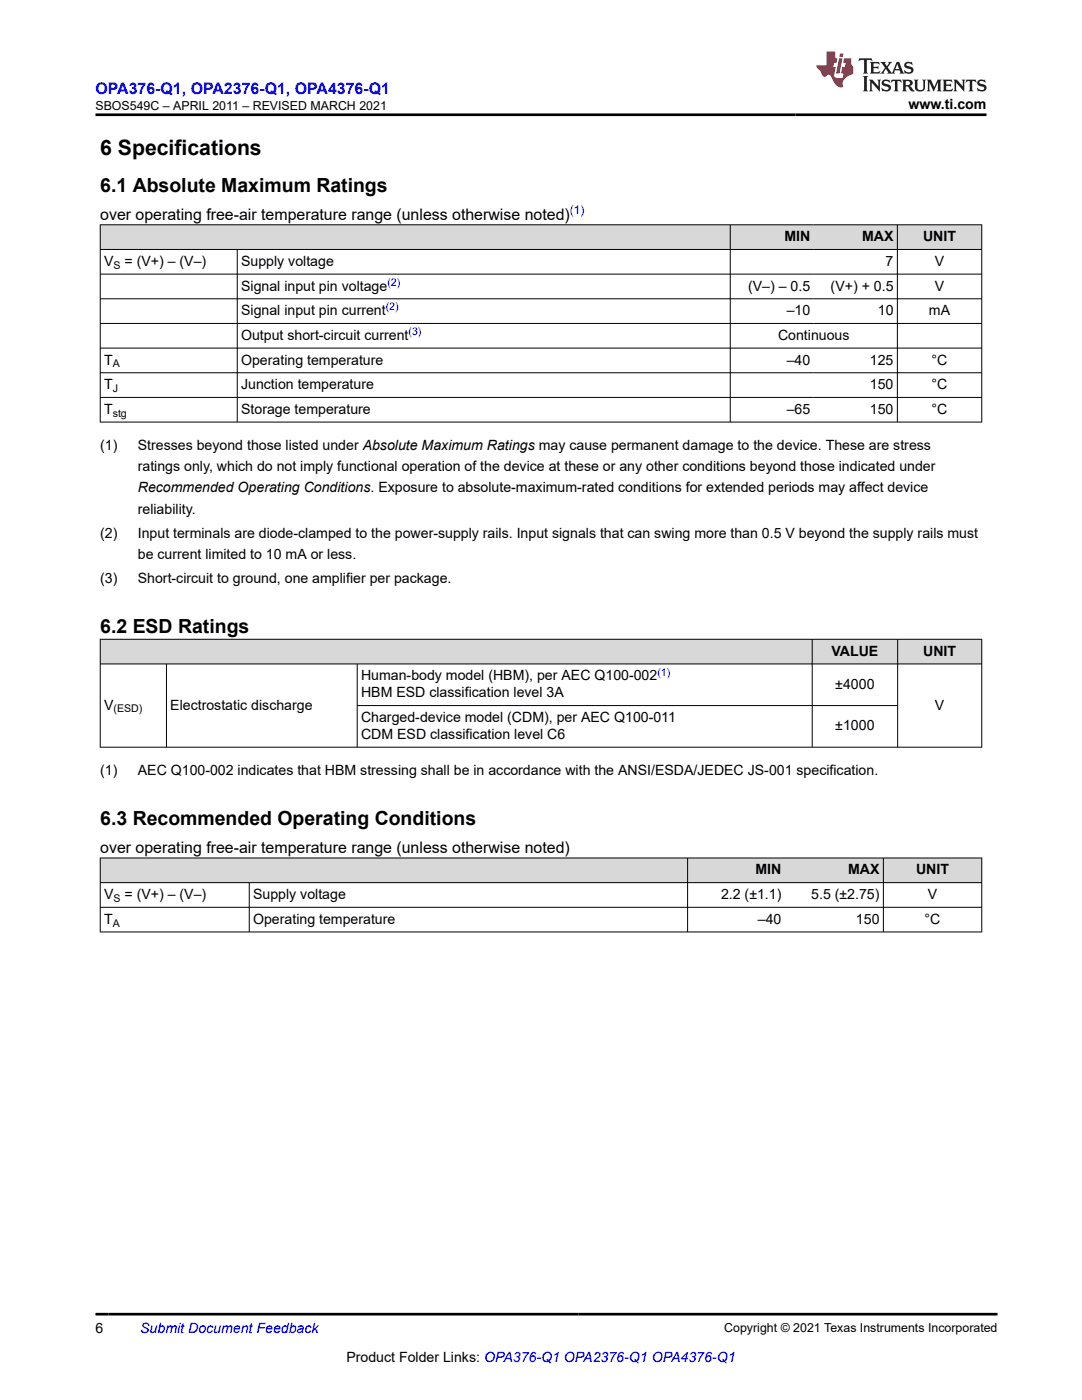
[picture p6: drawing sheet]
<svg xmlns="http://www.w3.org/2000/svg" width="216mm" height="279mm" viewBox="0 0 216 279" stroke-linecap="round" stroke-linejoin="round" font-family="sans-serif">
<defs><g id="words">
<text font-size="4.2" x="20" y="30.9">6 Specifications</text>
<g font-size="3.9">
<text x="20" y="38.4">6.1 Absolute Maximum Ratings</text>
<text x="20" y="126.3">6.2 ESD Ratings</text>
<text x="20" y="164.7">6.3 Recommended Operating Conditions</text>
</g>
<text font-size="3.2" fill="#00f" x="19.1" y="18.7">OPA376-Q1, OPA2376-Q1, OPA4376-Q1</text>
<g font-size="3.2">
<text x="20" y="43.8">over operating free-air temperature range (unless otherwise noted)</text>
<text x="20" y="170.2">over operating free-air temperature range (unless otherwise noted)</text>
</g>
<g font-size="2.8">
<text x="181.3" y="21.8">www.ti.com</text>
<text x="20.8" y="53.1">V</text>
<text x="24.8" y="53.1">= (V+) – (V–)</text>
<text x="48.1" y="53.1">Supply voltage</text>
<text x="156.5" y="48.1">MIN</text>
<text x="172" y="48.1">MAX</text>
<text x="176.7" y="53.1">7</text>
<text x="184.2" y="48.1">UNIT</text>
<text x="186.5" y="53.1">V</text>
<text x="48.1" y="58">Signal input pin voltage</text>
<text x="149.3" y="58">(V–) – 0.5</text>
<text x="165.7" y="58">(V+) + 0.5</text>
<text x="186.5" y="58">V</text>
<text x="48.1" y="62.9">Signal input pin current</text>
<text x="157" y="62.9">–10</text>
<text x="175.2" y="62.9">10</text>
<text x="185.4" y="62.9">mA</text>
<text x="48.1" y="67.8">Output short-circuit current</text>
<text x="155.2" y="67.8">Continuous</text>
<text x="20.8" y="72.7">T</text>
<text x="20.8" y="77.7">T</text>
<text x="48.1" y="72.7">Operating temperature</text>
<text x="48.1" y="77.7">Junction temperature</text>
<text x="157" y="72.7">–40</text>
<text x="173.6" y="72.7">125</text>
<text x="173.6" y="77.7">150</text>
<text x="185.9" y="72.7">°C</text>
<text x="185.9" y="77.7">°C</text>
<text x="20.8" y="82.6">T</text>
<text x="48.1" y="82.6">Storage temperature</text>
<text x="157" y="82.6">–65</text>
<text x="173.6" y="82.6">150</text>
<text x="185.9" y="82.6">°C</text>
<text x="20" y="89.8">(1)</text>
<text x="27.5" y="89.8">Stresses beyond those listed under Absolute Maximum Ratings may cause permanent damage to the device. These are stress</text>
<text x="27.5" y="94">ratings only, which do not imply functional operation of the device at these or any other conditions beyond those indicated under</text>
<text x="27.5" y="98.3">Recommended Operating Conditions. Exposure to absolute-maximum-rated conditions for extended periods may affect device</text>
<text x="20" y="107.3">(2)</text>
<text x="27.5" y="102.5">reliability.</text>
<text x="27.5" y="107.3">Input terminals are diode-clamped to the power-supply rails. Input signals that can swing more than 0.5 V beyond the supply rails must</text>
<text x="27.5" y="111.5">be current limited to 10 mA or less.</text>
<text x="20" y="116.3">(3)</text>
<text x="27.5" y="116.3">Short-circuit to ground, one amplifier per package.</text>
<text x="165.9" y="130.9">VALUE</text>
<text x="184.2" y="130.9">UNIT</text>
<text x="72" y="135.8">Human-body model (HBM), per AEC Q100-002</text>
<text x="166.7" y="137.5">±4000</text>
<text x="20.8" y="141.6">V</text>
<text x="34" y="141.6">Electrostatic discharge</text>
<text x="72" y="139.2">HBM ESD classification level 3A</text>
<text x="186.6" y="141.6">V</text>
<text x="72" y="147.5">CDM ESD classification level C6</text>
<text x="72" y="144.1">Charged-device model (CDM), per AEC Q100-011</text>
<text x="166.7" y="145.8">±1000</text>
<text x="20" y="154.7">(1)</text>
<text x="27.5" y="154.7">AEC Q100-002 indicates that HBM stressing shall be in accordance with the ANSI/ESDA/JEDEC JS-001 specification.</text>
<text x="20.8" y="179.4">V</text>
<text x="24.8" y="179.4">= (V+) – (V–)</text>
<text x="50.5" y="179.4">Supply voltage</text>
<text x="143.9" y="179.4">2.2 (±1.1)</text>
<text x="150.8" y="174.5">MIN</text>
<text x="161.9" y="179.4">5.5 (±2.75)</text>
<text x="169.2" y="174.5">MAX</text>
<text x="182.8" y="174.5">UNIT</text>
<text x="185.1" y="179.4">V</text>
<text x="20.8" y="184.3">T</text>
<text x="50.5" y="184.3">Operating temperature</text>
<text x="151.2" y="184.3">–40</text>
<text x="170.8" y="184.3">150</text>
<text x="184.5" y="184.3">°C</text>
<text x="19" y="266.1">6</text>
<text x="69.1" y="271.7">Product Folder Links: OPA376-Q1 OPA2376-Q1 OPA4376-Q1</text>
</g>
<text font-size="2.8" fill="#00f" x="28" y="266.1">Submit Document Feedback</text>
<g font-size="2.5">
<text x="19.1" y="21.9">SBOS549C – APRIL 2011 – REVISED MARCH 2021</text>
<text x="144.5" y="265.8">Copyright © 2021 Texas Instruments Incorporated</text>
</g>
<text font-size="2.4" fill="#00f" x="113.7" y="42.8">(1)</text>
<g font-size="2.1">
<text x="22.6" y="53.6">S</text>
<text x="22.5" y="73.3">A</text>
<text x="22.5" y="78.2">J</text>
<text x="22.5" y="83.2">stg</text>
<text x="22.6" y="142.2">(ESD)</text>
<text x="22.7" y="180">S</text>
<text x="22.5" y="184.9">A</text>
</g>
<g font-size="2.1" fill="#00f">
<text x="77.3" y="57">(2)</text>
<text x="77" y="62">(2)</text>
<text x="81.5" y="66.9">(3)</text>
<text x="131.2" y="134.8">(1)</text>
</g>
</g></defs>
<g fill="#d8d8d8">
<path d="M20 44.9h175.9v4.9h-175.9z" fill-rule="evenodd"/>
<path d="M20.1 44.9h125.6v4.8h-125.6z" fill-rule="evenodd"/>
<path d="M145.8 44.9h16.6v4.8h-16.6z" fill-rule="evenodd"/>
<path d="M162.4 44.9h16.6v4.8h-16.6z" fill-rule="evenodd"/>
<path d="M179.1 44.9h16.7v4.8h-16.7z" fill-rule="evenodd"/>
</g>
<g fill="none" stroke="#000" stroke-width=".2">
<path d="M19.9 44.9h176.1M19.9 49.8h176.1M19.9 54.7h176.1M19.9 59.6h176.1M20 44.8v39.5M47.3 49.8v34.5M145.7 44.8v39.5M179.1 44.8v39.5M195.9 44.8v39.5M19.9 64.5h176.1M19.9 69.5h176.1M19.9 74.4h176.1"/>
<path d="M19.9 79.3h176.1M19.9 84.2h176.1"/>
</g>
<g fill="#d8d8d8">
<path d="M20 127.6h175.9v4.9h-175.9z" fill-rule="evenodd"/>
<path d="M20.1 127.6h141.9v4.8h-141.9z" fill-rule="evenodd"/>
<path d="M162.1 127.6h17v4.8h-17z" fill-rule="evenodd"/>
<path d="M179.2 127.6h16.6v4.8h-16.6z" fill-rule="evenodd"/>
</g>
<path d="M19.9 127.6h176.1M19.9 132.5h176.1M20 127.5v21.7M33.2 132.5v16.7M71.3 132.5v16.7M162.1 127.5v21.7M179.1 127.5v21.7M195.9 127.5v21.7M19.9 149.1h176.1M71.3 140.8h107.9" fill="none" stroke="#000" stroke-width=".2"/>
<g fill="#d8d8d8">
<path d="M20 171.2h175.9v5h-175.9z" fill-rule="evenodd"/>
<path d="M20.1 171.3h117v4.8h-117z" fill-rule="evenodd"/>
<path d="M137.3 171.3h19.3v4.8h-19.3z" fill-rule="evenodd"/>
<path d="M156.6 171.3h19.6v4.8h-19.6z" fill-rule="evenodd"/>
<path d="M176.3 171.3h19.5v4.8h-19.5z" fill-rule="evenodd"/>
</g>
<path d="M19.9 171.2h176.1M19.9 176.2h176.1M20 171.2v14.9M49.7 176.2v9.9M137.2 171.2v14.9M176.3 171.2v14.9M195.9 171.2v14.9M19.9 181.1h176.1M19.9 186h176.1" fill="none" stroke="#000" stroke-width=".2"/>
<path d="M171.5 11.6l-.2 .6 .5-.2h.6v.1v2.2l-.2 .4h1l-.2-.4v-2.2v-.1h.5l.6 .2-.2-.6zM173.6 12.4l.2 .3v1.6l-.2 .4h1.9l.1-.6a1.08 1.08 0 0 1-1.3 .2v-.7h.6l.4 .2v-.7l-.4 .2h-.6v-.5l.2-.2a1 1 0 0 1 1 .3l-.1-.5zM175.7 12.4l.9 1.1-1 1.2h.9l-.2-.2 .5-.8 .4 .8-.2 .2h1.6l-.2-.2 .2-.5h.9l.1 .5-.1 .2h.9l-.2-.4-.8-1.9h-.5l-.9 2.1-.9-1.1 .9-1h-.8l.2 .2-.4 .6-.4-.6 .2-.2zM179 12.8l.4 1h-.7zM180.7 12.5a.65 .65 0 0 0-.2 .7 .65 .65 0 0 0 .6 .5l.6 .1 .1 .3a.79 .79 0 0 1-.7 .4 .79 .79 0 0 1-.7-.5l.1 .7 .2-.1a.93 .93 0 0 0 1.1 0 .93 .93 0 0 0 .4-.9 1.46 1.46 0 0 0-1.2-.6l-.1-.3a1.09 1.09 0 0 1 1.2 .2l-.2-.6-.1 .1-.5-.2zM172.2 15.2l.2 .4v2.2l-.2 .4h1l-.2-.4v-2.2l.2-.4zM173.4 15.9l.2 .4v1.5l-.2 .4h.8l-.3-.4 .1-1.3 1.6 1.8v-2l.2-.4h-.7l.1 .2 .1 1.1-1.2-1.3zM176.2 16a.65 .65 0 0 0-.2 .8 .65 .65 0 0 0 .6 .4l.6 .2 .1 .2a.79 .79 0 0 1-.7 .4 .79 .79 0 0 1-.7-.5l.1 .7 .2-.1a.93 .93 0 0 0 1.1 .1 .93 .93 0 0 0 .4-1 1.46 1.46 0 0 0-1.2-.5l-.1-.4a1.09 1.09 0 0 1 1.2 .2l-.1-.6-.2 .1-.5-.1zM177.9 15.9l-.1 .6a.63 .63 0 0 1 .8-.3v1.6l-.3 .4h1l-.2-.4v-1.6a.66 .66 0 0 1 .8 .3l-.1-.6zM180 15.9l.2 .4v1.5l-.2 .4h1l-.2-.2-.1-.7h.5l.1 .2a.79 .79 0 0 0 1.2 .6l-1-.9a.61 .61 0 0 0 .6-.6 .61 .61 0 0 0-.5-.7zM180.8 16.2h.1a.47 .47 0 0 1 .5 .1 .47 .47 0 0 1 .1 .5l-.1 .1-.7 .1zM182.3 15.9l.2 .2a2.27 2.27 0 0 0 .4 2 1.04 1.04 0 0 0 1.7-.7v-1.3l.2-.2h-.8l.2 .4v1.1a.6 .6 0 0 1-.6 .6 .6 .6 0 0 1-.6-.6v-1.1l.3-.4zM184.9 15.9l.2 .4v1.5l-.2 .4h.8l-.3-.4v-1.4l.9 1.9 .9-1.9v1.4l-.3 .4h1l-.2-.4v-1.5l.2-.4h-.8l-.7 1.5-.6-1.5zM188.1 15.9l.2 .4v1.5l-.2 .4h1.9l.1-.6a1.09 1.09 0 0 1-1.3 .2v-.7h.6l.4 .2v-.6l-.4 .2h-.6v-.6l.2-.1a1.01 1.01 0 0 1 1 .3l-.1-.6zM190.2 15.9l.3 .4v1.5l-.3 .4h.8l-.2-.4v-1.3l1.6 1.8v-2l.2-.4h-.7l.2 .2v1.1l-1.2-1.3zM192.8 15.9l-.1 .6a.63 .63 0 0 1 .8-.3v1.6l-.3 .4h1l-.2-.4v-1.6a.66 .66 0 0 1 .8 .3l-.1-.6zM195.2 16a.65 .65 0 0 0-.2 .8 .65 .65 0 0 0 .6 .4l.6 .2 .2 .2a.79 .79 0 0 1-.7 .4 .79 .79 0 0 1-.7-.5l.1 .7 .2-.1a.93 .93 0 0 0 1 .1 .93 .93 0 0 0 .5-1 1.46 1.46 0 0 0-1.3-.5v-.4a1.09 1.09 0 0 1 1.2 .2l-.2-.6-.2 .1-.5-.1z" fill="#231f20"/>
<path d="M164.9 10.3v2.7h-2l.1 .4 .8 1a.95 .95 0 0 0 1 .9 .59 .59 0 0 1 .5-.4 .59 .59 0 0 1 .5 .3l.4 .8a1.59 1.59 0 0 0 2.1 1.4 1.61 1.61 0 0 1 1-2.3l1-.3-.1-1.5a1.59 1.59 0 0 1-.3-1.7h-1.5l-.2 .9h.6l-.2 .9h-.5l-.2 .9v.3l.4 .1-.1 .9h-.7a.73 .73 0 0 1-1-.7l.3-1.5h-.5l.1-.9h.5l.2-.9h-.5v-1.3zM167.4 11.6l-.6 3.1h.7l.6-3.1zM167.6 10.7l-.1 .6h.7l.1-.6z" fill="#ed1c24"/>
<path d="M19 22.9h177.8M19 262.3h180" fill="none" stroke="#000" stroke-width=".53"/>
<use href="#words"/>
</svg>
